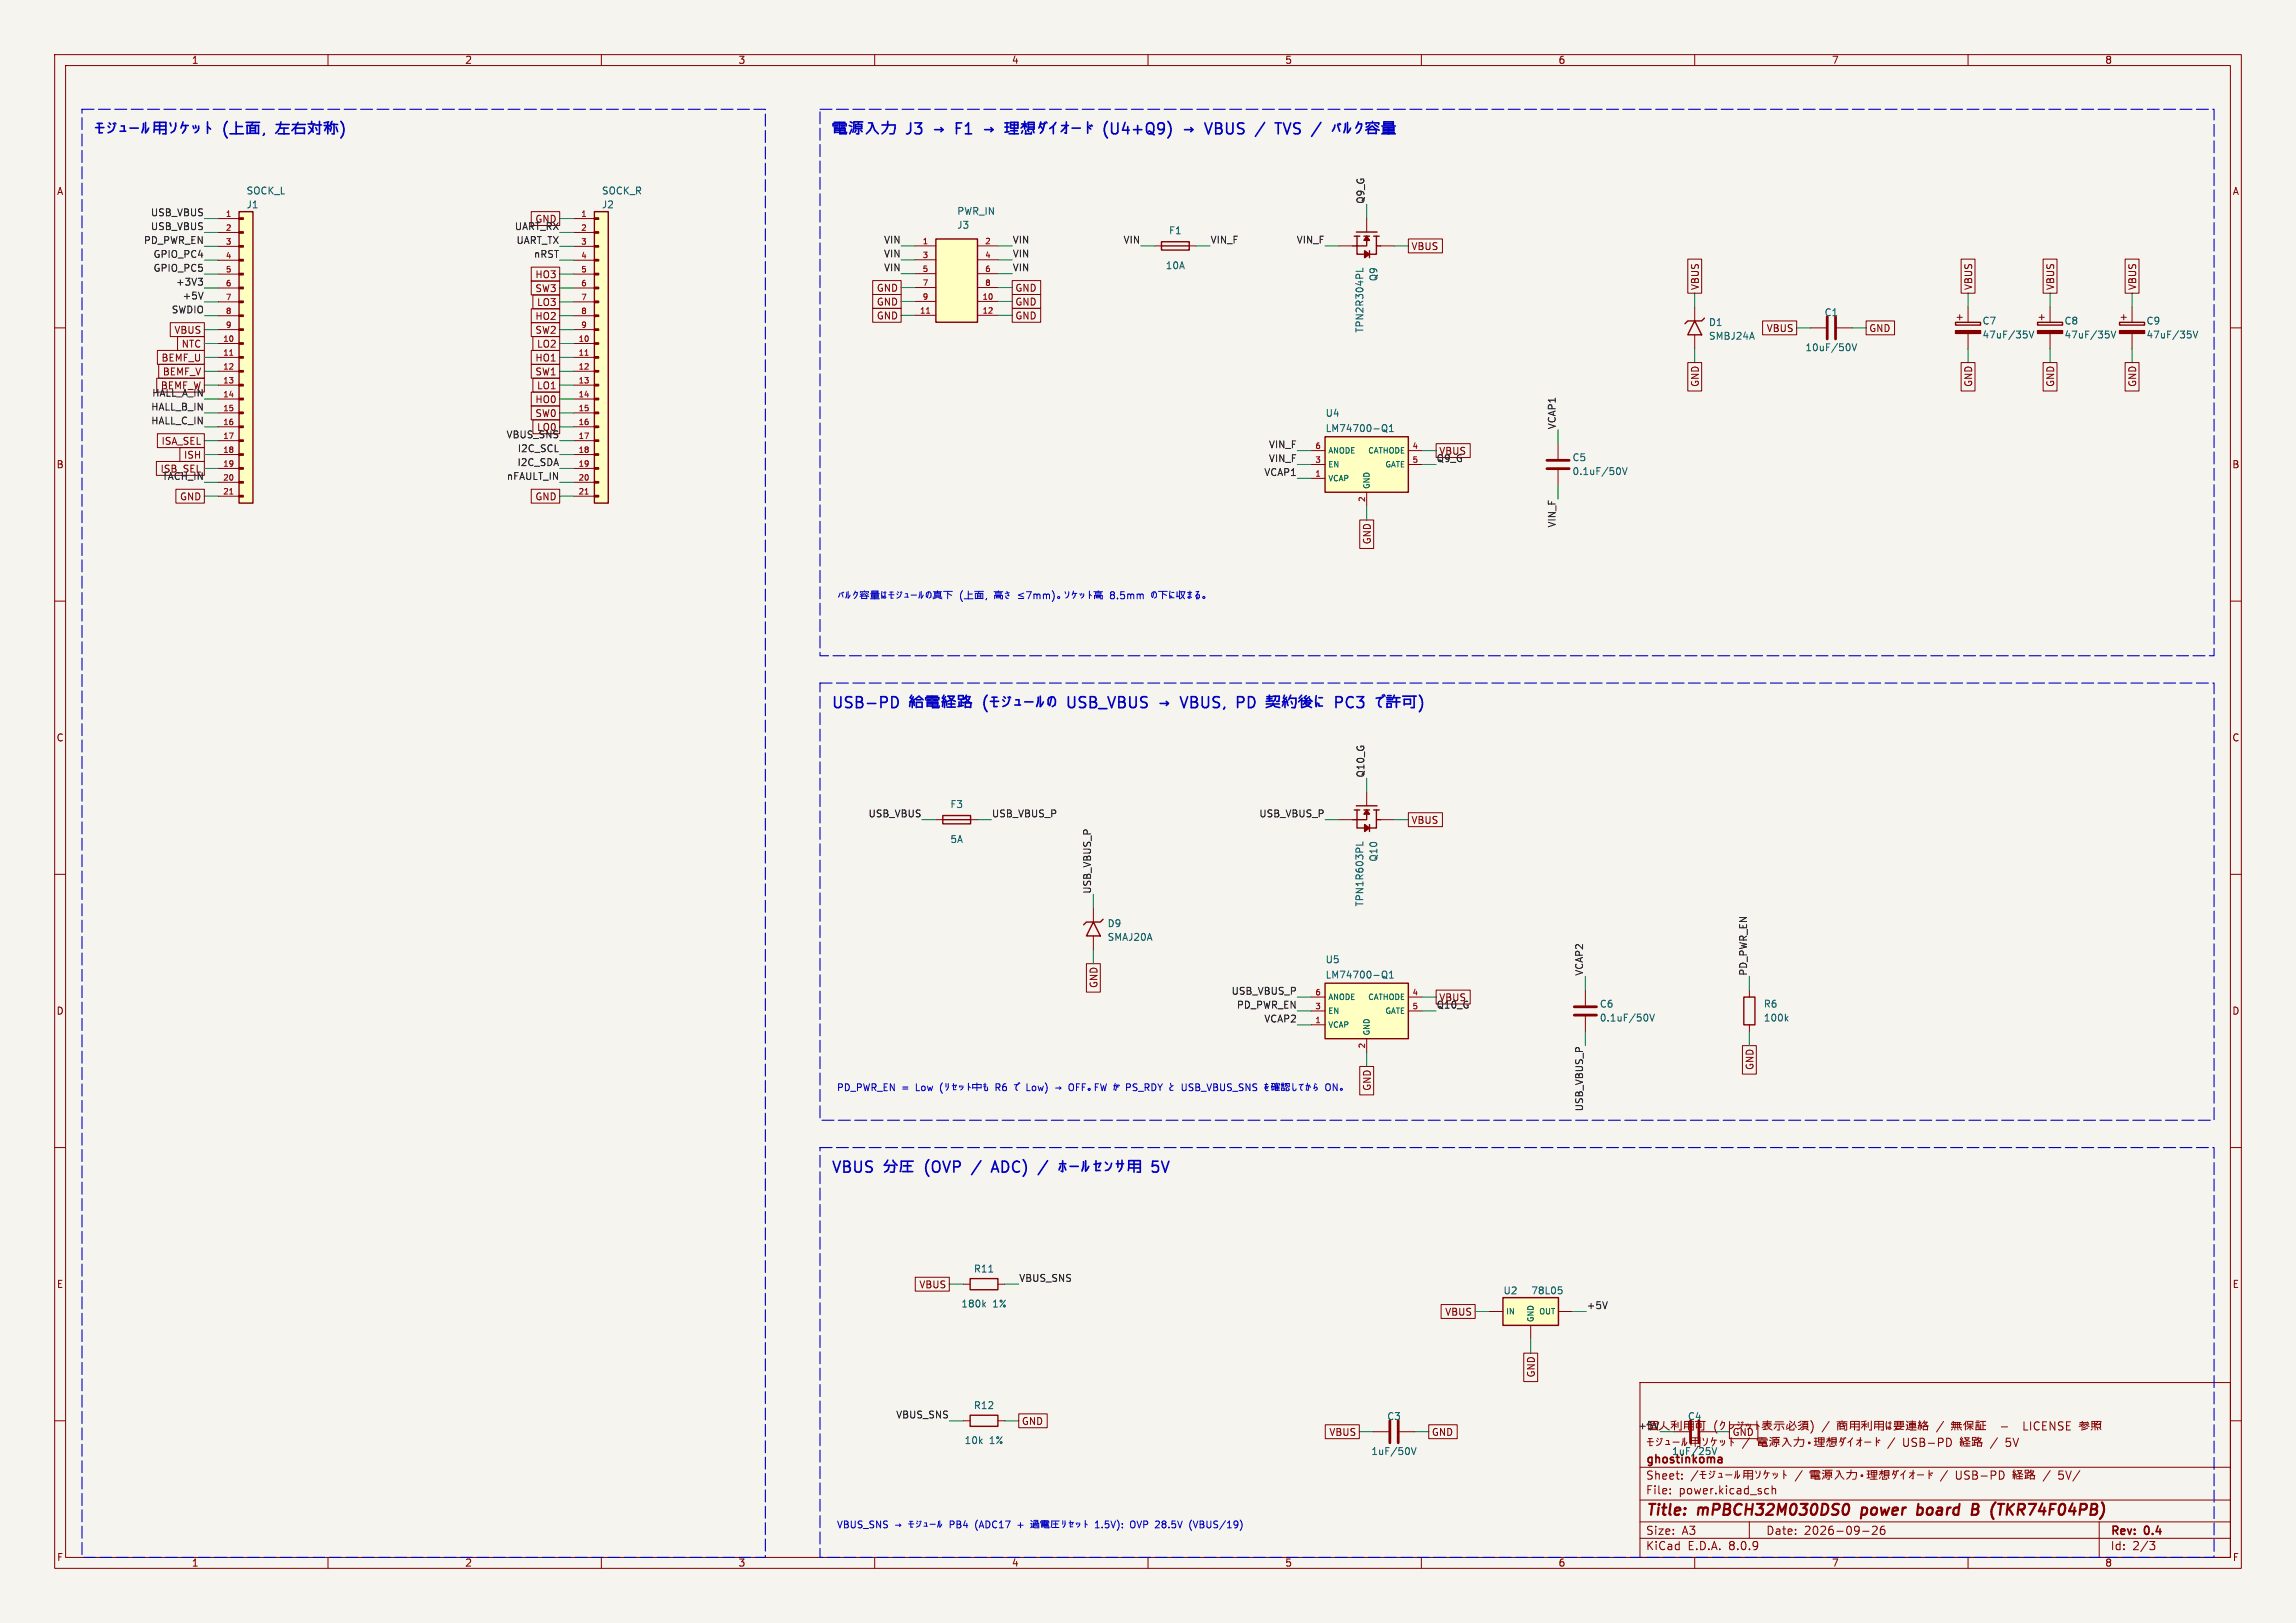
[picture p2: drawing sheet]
<svg xmlns="http://www.w3.org/2000/svg" width="420mm" height="297mm" viewBox="0 0 420 297" stroke-linecap="round" stroke-linejoin="round" font-family="sans-serif">
<defs><g id="words">
<g font-size="2.8" fill="#0000c2">
<text x="152" y="24.7">þÿ–ûn•QeR›</text>
<text x="165.8" y="24.7">J3</text>
<text x="171.3" y="24.7">þÿ!’F1</text>
<text x="204.3" y="24.7">(U4+Q9)</text>
<text x="219.5" y="24.7">þÿ!’VBUS</text>
<text x="233.7" y="24.7">/</text>
<text x="237.9" y="24.7">TVS /</text>
<text x="249.1" y="24.7">þÿ0Ð0ë0¯[¹‘Ï</text>
<text x="152" y="129.8">USB-PD</text>
<text x="196.3" y="129.8">USB_VBUS</text>
<text x="213.5" y="129.8">þÿ!’VBUS,</text>
<text x="228.7" y="129.8">PD</text>
<text x="247.7" y="129.8">PC3</text>
<text x="152" y="214.8">VBUS</text>
<text x="169.7" y="214.8">(OVP</text>
<text x="183" y="214.8">ADC)</text>
<text x="196.1" y="214.8">þÿ0Û0ü0ë0»0ó0µu(</text>
</g>
<g font-size="2.8" fill="#840000">
<text x="301" y="277.9">Title:</text>
<text x="310.6" y="277.9">mPBCH32M030DS0</text>
<text x="341.4" y="277.9">power</text>
<text x="352.3" y="277.9">board</text>
<text x="363.1" y="277.9">B</text>
<text x="367.5" y="277.9">(TKR74F04PB)</text>
</g>
<g font-size="2.1" fill="#840000">
<text x="333.4" y="262">/</text>
<text x="354.6" y="262">/</text>
<text x="371.2" y="262">LICENSE</text>
<text x="381.6" y="262">þÿSÂqg</text>
<text x="301" y="268.2">ghostinkoma</text>
<text x="345.5" y="265">/</text>
<text x="348.4" y="265">USB-PD</text>
<text x="359.1" y="265">þÿ}L•ï/</text>
<text x="367.7" y="265">5V</text>
<text x="301" y="273.7">File:</text>
<text x="301" y="271">Sheet:</text>
<text x="307.1" y="273.7">power.kicad_sch</text>
<text x="328.4" y="271">/</text>
<text x="355.3" y="271">/</text>
<text x="358.2" y="271">USB-PD</text>
<text x="368.9" y="271">þÿ}L•ï/</text>
<text x="377.5" y="271">5V/</text>
<text x="301" y="281.1">Size:</text>
<text x="307.6" y="281.1">A3</text>
<text x="323" y="281.1">Date:</text>
<text x="330" y="281.1">2026-09-26</text>
<text x="386" y="281.3">Rev:</text>
<text x="392.4" y="281.3">0.4</text>
<text x="301" y="283.9">KiCad</text>
<text x="308.7" y="283.9">E.D.A.</text>
<text x="316.3" y="283.9">8.0.9</text>
<text x="386" y="283.9">Id:</text>
<text x="390.1" y="283.9">2/3</text>
</g>
<text font-size="2.1" fill="#006464" x="301" y="265">þÿ0â0¸0å0ü0ëu(0½0±0Ã0È</text>
<g font-size="1.8" fill="#840000">
<text x="35" y="11.9">1</text>
<text x="85" y="11.9">2</text>
<text x="135" y="11.9">3</text>
<text x="185" y="11.9">4</text>
<text x="235" y="11.9">5</text>
<text x="285" y="11.9">6</text>
<text x="335" y="11.9">7</text>
<text x="385" y="11.9">8</text>
<text x="10.3" y="35.9">A</text>
<text x="408.3" y="35.9">A</text>
<text x="258.1" y="46">VBUS</text>
<text x="97.8" y="51.1">HO3</text>
<text x="97.8" y="53.7">SW3</text>
<text x="160.3" y="53.6">GND</text>
<text x="185.6" y="53.6">GND</text>
<text x="311" y="53.2" transform="rotate(-90 311 53.2)">VBUS</text>
<text x="361" y="53.2" transform="rotate(-90 361 53.2)">VBUS</text>
<text x="376" y="53.2" transform="rotate(-90 376 53.2)">VBUS</text>
<text x="391" y="53.2" transform="rotate(-90 391 53.2)">VBUS</text>
<text x="97.8" y="58.7">HO2</text>
<text x="98.1" y="56.2">LO3</text>
<text x="160.3" y="56.1">GND</text>
<text x="160.3" y="58.7">GND</text>
<text x="185.6" y="56.1">GND</text>
<text x="185.6" y="58.7">GND</text>
<text x="357.6" y="58.8">+</text>
<text x="372.6" y="58.8">+</text>
<text x="387.6" y="58.8">+</text>
<text x="31.8" y="61.3">VBUS</text>
<text x="33.1" y="63.8">NTC</text>
<text x="97.8" y="61.3">SW2</text>
<text x="98.1" y="63.8">LO2</text>
<text x="323.1" y="61">VBUS</text>
<text x="341.8" y="61">GND</text>
<text x="29.4" y="66.4">BEMF_U</text>
<text x="29.7" y="68.9">BEMF_V</text>
<text x="97.8" y="66.4">HO1</text>
<text x="97.8" y="68.9">SW1</text>
<text x="98.1" y="71.4">LO1</text>
<text x="311" y="70.9" transform="rotate(-90 311 70.9)">GND</text>
<text x="361" y="70.9" transform="rotate(-90 361 70.9)">GND</text>
<text x="376" y="70.9" transform="rotate(-90 376 70.9)">GND</text>
<text x="391" y="70.9" transform="rotate(-90 391 70.9)">GND</text>
<text x="97.8" y="74">HO0</text>
<text x="97.8" y="76.5">SW0</text>
<text x="29.4" y="81.6">ISA_SEL</text>
<text x="10.3" y="85.9">B</text>
<text x="33.6" y="84.1">ISH</text>
<text x="408.2" y="85.9">B</text>
<text x="32.8" y="91.8">GND</text>
<text x="97.8" y="91.8">GND</text>
<text x="251" y="99.7" transform="rotate(-90 251 99.7)">GND</text>
<text x="10.3" y="135.9">C</text>
<text x="408.2" y="135.9">C</text>
<text x="258.1" y="151">VBUS</text>
<text x="10.3" y="185.9">D</text>
<text x="201" y="180.9" transform="rotate(-90 201 180.9)">GND</text>
<text x="408.2" y="185.9">D</text>
<text x="321" y="195.9" transform="rotate(-90 321 195.9)">GND</text>
<text x="251" y="199.7" transform="rotate(-90 251 199.7)">GND</text>
<text x="10.3" y="235.9">E</text>
<text x="168.1" y="236">VBUS</text>
<text x="408.3" y="235.9">E</text>
<text x="264.3" y="241">VBUS</text>
<text x="281" y="252.2" transform="rotate(-90 281 252.2)">GND</text>
<text x="186.8" y="261">GND</text>
<text x="243.1" y="263">VBUS</text>
<text x="261.8" y="263">GND</text>
<text x="316.8" y="263">GND</text>
<text x="10.3" y="285.9">F</text>
<text x="35" y="286.9">1</text>
<text x="85" y="286.9">2</text>
<text x="135" y="286.9">3</text>
<text x="185" y="286.9">4</text>
<text x="235" y="286.9">5</text>
<text x="285" y="286.9">6</text>
<text x="335" y="286.9">7</text>
<text x="385" y="286.9">8</text>
<text x="408.3" y="285.9">F</text>
</g>
<g font-size="1.8" fill="#006464">
<text x="45" y="35.8">SOCK_L</text>
<text x="110" y="35.8">SOCK_R</text>
<text x="45" y="38.3">J1</text>
<text x="110" y="38.3">J2</text>
<text x="175" y="39.5">PWR_IN</text>
<text x="175" y="42.1">J3</text>
<text x="213.7" y="43.1">F1</text>
<text x="213.1" y="49.5">10A</text>
<text x="252.1" y="51.6" transform="rotate(-90 252.1 51.6)">Q9</text>
<text x="312.5" y="59.9">D1</text>
<text x="333.7" y="58.1">C1</text>
<text x="362.5" y="59.6">C7</text>
<text x="377.5" y="59.6">C8</text>
<text x="392.5" y="59.6">C9</text>
<text x="249.6" y="61" transform="rotate(-90 249.6 61)">TPN2R304PL</text>
<text x="312.5" y="62.4">SMBJ24A</text>
<text x="330.2" y="64.5">10uF/50V</text>
<text x="362.5" y="62.1">47uF/35V</text>
<text x="377.5" y="62.1">47uF/35V</text>
<text x="392.5" y="62.1">47uF/35V</text>
<text x="242.4" y="76.5">U4</text>
<text x="242.4" y="79.3">LM74700-Q1</text>
<text x="287.5" y="84.6">C5</text>
<text x="287.5" y="87.1">0.1uF/50V</text>
<text x="173.7" y="148.1">F3</text>
<text x="173.7" y="154.5">5A</text>
<text x="252.1" y="157.8" transform="rotate(-90 252.1 157.8)">Q10</text>
<text x="249.6" y="166" transform="rotate(-90 249.6 166)">TPN1R603PL</text>
<text x="202.5" y="169.9">D9</text>
<text x="202.5" y="172.4">SMAJ20A</text>
<text x="242.4" y="176.5">U5</text>
<text x="242.4" y="179.3">LM74700-Q1</text>
<text x="292.5" y="184.6">C6</text>
<text x="322.5" y="184.6">R6</text>
<text x="292.5" y="187.1">0.1uF/50V</text>
<text x="322.5" y="187.1">100k</text>
<text x="178.1" y="233.1">R11</text>
<text x="175.8" y="239.5">180k</text>
<text x="181.6" y="239.5">1%</text>
<text x="274.9" y="237.1">U2</text>
<text x="280" y="237.1">78L05</text>
<text x="178.1" y="258.1">R12</text>
<text x="253.7" y="260.1">C3</text>
<text x="308.7" y="260.1">C4</text>
<text x="176.4" y="264.5">10k</text>
<text x="181" y="264.5">1%</text>
<text x="250.8" y="266.5">1uF/50V</text>
<text x="305.8" y="266.5">1uF/25V</text>
</g>
<g font-size="1.8" fill="#0f0f0f">
<text x="27.5" y="39.7">USB_VBUS</text>
<text x="97.8" y="41">GND</text>
<text x="249.7" y="37.4" transform="rotate(-90 249.7 37.4)">Q9_G</text>
<text x="26.2" y="44.7">PD_PWR_EN</text>
<text x="27.5" y="42.2">USB_VBUS</text>
<text x="28" y="47.3">GPIO_PC4</text>
<text x="94.1" y="42.2">UART_RX</text>
<text x="94.4" y="44.7">UART_TX</text>
<text x="97.6" y="47.3">nRST</text>
<text x="161.6" y="47.2">VIN</text>
<text x="161.6" y="44.7">VIN</text>
<text x="185.2" y="44.7">VIN</text>
<text x="185.2" y="47.2">VIN</text>
<text x="205.4" y="44.7">VIN</text>
<text x="221.4" y="44.7">VIN_F</text>
<text x="237.1" y="44.7">VIN_F</text>
<text x="28" y="49.8">GPIO_PC5</text>
<text x="32.1" y="52.4">+3V3</text>
<text x="161.6" y="49.7">VIN</text>
<text x="185.2" y="49.7">VIN</text>
<text x="31.3" y="57.4">SWDIO</text>
<text x="33.3" y="54.9">+5V</text>
<text x="29.3" y="71.4">BEMF_W</text>
<text x="27.6" y="75.2">HALL_B_IN</text>
<text x="27.6" y="77.8">HALL_C_IN</text>
<text x="27.7" y="72.7">HALL_A_IN</text>
<text x="92.6" y="80.3">VBUS_SNS</text>
<text x="94.6" y="82.8">I2C_SCL</text>
<text x="98.1" y="79.1">LO0</text>
<text x="232" y="82.1">VIN_F</text>
<text x="263.2" y="83.4">VBUS</text>
<text x="284.7" y="78.7" transform="rotate(-90 284.7 78.7)">VCAP1</text>
<text x="29.3" y="86.7">ISB_SEL</text>
<text x="29.6" y="87.9">TACH_IN</text>
<text x="92.6" y="87.9">nFAULT_IN</text>
<text x="94.6" y="85.4">I2C_SDA</text>
<text x="231.2" y="87.2">VCAP1</text>
<text x="232" y="84.7">VIN_F</text>
<text x="262.7" y="84.7">Q9_G</text>
<text x="284.7" y="96.6" transform="rotate(-90 284.7 96.6)">VIN_F</text>
<text x="249.7" y="142.4" transform="rotate(-90 249.7 142.4)">Q10_G</text>
<text x="158.8" y="149.7">USB_VBUS</text>
<text x="181.3" y="149.7">USB_VBUS_P</text>
<text x="230.3" y="149.7">USB_VBUS_P</text>
<text x="199.7" y="163.7" transform="rotate(-90 199.7 163.7)">USB_VBUS_P</text>
<text x="289.7" y="178.7" transform="rotate(-90 289.7 178.7)">VCAP2</text>
<text x="319.7" y="178.7" transform="rotate(-90 319.7 178.7)">PD_PWR_EN</text>
<text x="225.2" y="182.1">USB_VBUS_P</text>
<text x="226.2" y="184.7">PD_PWR_EN</text>
<text x="262.7" y="184.7">Q10_G</text>
<text x="263.2" y="183.4">VBUS</text>
<text x="231.2" y="187.2">VCAP2</text>
<text x="289.7" y="203.5" transform="rotate(-90 289.7 203.5)">USB_VBUS_P</text>
<text x="186.3" y="234.7">VBUS_SNS</text>
<text x="290.2" y="239.7">+5V</text>
<text x="163.8" y="259.7">VBUS_SNS</text>
<text x="299.6" y="261.7">+5V</text>
</g>
<g font-size="1.8" fill="#0000c2">
<text x="182" y="109.7">þÿšØ0U</text>
<text x="203.6" y="109.7">8.5mm</text>
</g>
<g font-size="1.7" fill="#0000c2">
<text x="153" y="199.7">PD_PWR_EN =</text>
<text x="167.6" y="199.7">Low</text>
<text x="182.6" y="199.7">R6</text>
<text x="188.7" y="199.7">Low)</text>
<text x="205.3" y="199.7">þÿ0L</text>
<text x="207.8" y="199.7">PS_RDY þÿ0h</text>
<text x="218.3" y="199.7">USB_VBUS_SNS</text>
<text x="233.7" y="199.7">þÿ0’xºŠ•0W0f0K0‰</text>
<text x="153" y="279.7">VBUS_SNS</text>
<text x="163.6" y="279.7">þÿ!’þÿ0â0¸0å0ü0ë</text>
<text x="174" y="279.7">PB4</text>
<text x="178.9" y="279.7">(ADC17</text>
<text x="186.8" y="279.7">+</text>
<text x="189.5" y="279.7">þÿ•N–ûW'0ê0»0Ã0È</text>
<text x="201.5" y="279.7">1.5V):</text>
<text x="208.1" y="279.7">OVP 28.5V</text>
<text x="219.3" y="279.7">(VBUS/19)</text>
</g>
<g font-size="1.4" fill="#a90000">
<text x="41.2" y="39.7">1</text>
<text x="106.2" y="39.7">1</text>
<text x="41.2" y="42.3">2</text>
<text x="41.2" y="44.8">3</text>
<text x="41.2" y="47.4">4</text>
<text x="106.2" y="42.3">2</text>
<text x="106.2" y="44.8">3</text>
<text x="106.2" y="47.4">4</text>
<text x="168.7" y="44.7">1</text>
<text x="168.7" y="47.3">3</text>
<text x="180.1" y="44.7">2</text>
<text x="180.1" y="47.3">4</text>
<text x="41.2" y="49.9">5</text>
<text x="41.2" y="52.4">6</text>
<text x="106.2" y="49.9">5</text>
<text x="106.2" y="52.4">6</text>
<text x="168.7" y="49.8">5</text>
<text x="168.7" y="52.4">7</text>
<text x="180.1" y="49.8">6</text>
<text x="180.1" y="52.4">8</text>
<text x="41.2" y="55">7</text>
<text x="41.2" y="57.5">8</text>
<text x="106.2" y="55">7</text>
<text x="106.2" y="57.5">8</text>
<text x="168.2" y="57.4">11</text>
<text x="168.7" y="54.9">9</text>
<text x="179.6" y="54.9">10</text>
<text x="179.6" y="57.4">12</text>
<text x="40.7" y="62.6">10</text>
<text x="40.7" y="65.1">11</text>
<text x="41.2" y="60.1">9</text>
<text x="105.7" y="62.6">10</text>
<text x="105.7" y="65.1">11</text>
<text x="106.2" y="60.1">9</text>
<text x="40.7" y="67.7">12</text>
<text x="40.7" y="70.2">13</text>
<text x="105.7" y="67.7">12</text>
<text x="105.7" y="70.2">13</text>
<text x="40.7" y="72.8">14</text>
<text x="40.7" y="75.3">15</text>
<text x="40.7" y="77.8">16</text>
<text x="105.7" y="72.8">14</text>
<text x="105.7" y="75.3">15</text>
<text x="105.7" y="77.8">16</text>
<text x="40.7" y="80.4">17</text>
<text x="40.7" y="82.9">18</text>
<text x="105.7" y="80.4">17</text>
<text x="105.7" y="82.9">18</text>
<text x="240.5" y="82.2">6</text>
<text x="258.3" y="82.2">4</text>
<text x="40.7" y="85.5">19</text>
<text x="40.7" y="88">20</text>
<text x="105.7" y="85.5">19</text>
<text x="105.7" y="88">20</text>
<text x="240.5" y="87.3">1</text>
<text x="240.5" y="84.7">3</text>
<text x="258.3" y="84.7">5</text>
<text x="40.7" y="90.5">21</text>
<text x="105.7" y="90.5">21</text>
<text x="249.7" y="92" transform="rotate(-90 249.7 92)">2</text>
<text x="240.5" y="184.7">3</text>
<text x="240.5" y="182.2">6</text>
<text x="258.3" y="182.2">4</text>
<text x="258.3" y="184.7">5</text>
<text x="240.5" y="187.3">1</text>
<text x="249.7" y="192" transform="rotate(-90 249.7 192)">2</text>
</g>
<g font-size="1.4" fill="#006464">
<text x="242.9" y="83.2">ANODE</text>
<text x="250.1" y="83.2">CATHODE</text>
<text x="242.9" y="88.3">VCAP</text>
<text x="242.9" y="85.7">EN</text>
<text x="250.7" y="89.6" transform="rotate(-90 250.7 89.6)">GND</text>
<text x="253.3" y="85.7">GATE</text>
<text x="242.9" y="185.7">EN</text>
<text x="242.9" y="183.2">ANODE</text>
<text x="250.1" y="183.2">CATHODE</text>
<text x="253.3" y="185.7">GATE</text>
<text x="242.9" y="188.3">VCAP</text>
<text x="250.7" y="189.6" transform="rotate(-90 250.7 189.6)">GND</text>
<text x="275.4" y="240.7">IN</text>
<text x="280.7" y="242" transform="rotate(-90 280.7 242)">GND</text>
<text x="281.4" y="240.7">OUT</text>
</g>
</g></defs>
<path d="M0 0h420v297h-420z" fill="#f5f4ef" stroke="#f5f4ef" stroke-width=".18"/>
<g fill="none" stroke="#840000" stroke-width=".18">
<path d="M10 10h400v277h-400zM12 12h396v273h-396zM60 10v2M110 10v2M160 10v2M210 10v2M260 10v2M310 10v2M360 10v2M250 39.9v2.6M244.9 45h2.6M252.5 45h2.6"/>
<path d="M310 56.2v2.5M390 56.2v2.8M10 60h2M310 61.3v2.5M331.2 60h3M335.8 60h3M390 61v2.8M408 60h2M285 81.2v3M285 85.8v3M10 110h2M408 110h2"/>
<path d="M10 160h2M408 160h2M10 210h2M408 210h2M300 253h108v32h-108zM314.1 260a1.72 1.72 0 0 0 0 2.3M323.3 260l-.1 .8-.9 .5M331.2 260a1.72 1.72 0 0 1 0 2.3M336.9 260v.3M349.8 260v1.5M351.2 260l-.2 .4M352 260l-.1 .3-.3 .2"/>
<path d="M10 260h2M251.2 262h3M255.8 262h3M300 278.5h108M300 274.5h108M300 268.5h108M304.3 260.9l-.3 .4-.6 .4M304.3 260.9l1.1 .8M304.4 260.1l-.1 .8M305.5 273.2v.2M305.5 272.5v.1M305.7 260.6h1"/>
<path d="M306.2 260.6l-.5 .7M306.3 260.1v1.6M306.3 260.8l.4 .3M306.6 260l-.9 .2M306.9 260.3v.9M307.5 260v1.7h-.3M307.7 270.5v.2M307.7 269.8v.1M308.2 261.1h1.5M308.2 260.1l-.1 1.4M308.9 260.1v1.6M309.7 260.1v1.6h-.4"/>
<path d="M310.1 260.1h1.8M310.3 260.5v.8M310.6 269.1l-1.3 1.9M310.9 269.8h1.2M311.2 260.5v.7h-.9M311.4 269.3v1.2h.5M311.7 260.1v1.6h-.5M312.7 269.6l.2 .2M312.8 269.2l.2 .2M313.4 269.3l.1 .1M313.6 269.5a1.14 1.14 0 0 1-.9 1M314.3 270.3h.8"/>
<path d="M314.4 269.6h.5v.7M315 260l-.3 .9M315 260.3h.4v.3l-.2 .6-.4 .4M315.7 269.9h1.1M316.4 260.1v1.4M317.2 260.8l-.2 .3M317.5 269.3v.5l-.2 .7M317.8 269.1v1.4l.4-.6M317.8 260.6l.2 .2M317.9 260.2l.3 .2M318.5 260.3l.2 .1M318.7 260.5l-.2 .6"/>
<path d="M318.7 260.2l.2 .1M318.9 270.5l.1-1.4h1.6v1.6h-.4M319 269.6h1.6M319 270.1h1.6M319.4 260.6l.1 .4M319.7 269.1v1.6M319.7 260.5l.1 .4M320 278.5v3M320.2 260.6l-.1 .6M321.2 269.2l.1 .4M321.4 260v1.6M321.4 260.7l.4 .3"/>
<path d="M321.9 269.2v.4a1.02 1.02 0 0 1-.6 .9M322.4 260.8h1.7M322.4 260.2h1.6M322.5 260.5h1.4M322.9 269.5h.8M322.9 261v.6M322.9 269l-.2 .9M323.1 272.4l.4 .1M323.2 260.7l.2 .5 .8 .5M323.3 269.5a1.21 1.21 0 0 1-.4 1.1M323.4 261.5l-.9 .1M323.5 273.3l-.4 .1"/>
<path d="M323.9 261l-.4 .2M324.2 272.5l.2-.1 .3 .1 .1 .9M324.2 271.9v1.5M324.3 269.6l.1 .4M324.5 260.6h1.9M324.7 269.5v.4M324.7 260.2h1.5M324.9 260.9l-.4 .6M325.1 269.6a.77 .77 0 0 1-.5 .9M325.4 260.6v1.1h-.3M325.9 261l.4 .5M326.3 269v1.6"/>
<path d="M326.3 269.7l.4 .3M326.9 260.7l-.1 .6M327.2 264.2l.5 .5M327.4 260.5v1.2h.7M327.4 260l.4 .4M328.2 263.5h1.7l-.1 1.1M328.2 261.3v.4M328.3 260.7l.3 .6M328.3 260.1l-.1 .4-.8 .8-.7 .2M328.9 263a1.69 1.69 0 0 1-.7 1.7M329.2 264.7h.5M329.4 260l-.5 .3"/>
<path d="M329.5 260.5l-.2 .3-.4 .1M329.6 261.1l-.4 .4-.3 .1M329.7 260.1h1M329.8 260.7h.9M329.8 261h.9M329.8 260.4h.9v.9h-.9zM330 261.5l-.5 .2M330.2 260.1l-.1 .3M330.4 261.5l.4 .2M330.9 263.9l.2 .1-.1 .2-.2-.1zM331.1 269.6v-.3h1.8v.3M331.2 269.1h1.5"/>
<path d="M331.2 269.8h.5M331.3 269.5h.4M331.3 270.2h1.4M331.3 270.5h1.4v-.5h-1.4v.5M331.9 263.2h.5M331.9 263.8h.5M331.9 269.1v.7M332 270v.7h.9v-.2M332.2 269.5h.5M332.2 269.8h.5M332.2 263.2v1.2M332.4 264.7h1.3"/>
<path d="M332.4 264.4l-.5 .1M332.7 263.5h1M332.7 263.1h1v.8h-1zM332.7 264.3h.9M333.2 263.1v1.6M333.3 269.5l.4 .2M333.4 269l.3 .2M333.7 270l-.3 .7M334.2 269.4h.8v.6h-.8zM334.2 269.7h.8M334.2 263.3h.7M334.2 270.2l-.1 .3"/>
<path d="M334.3 264.3l-.1 .3M334.4 263.5l-.3 .4M334.6 270v.7h-.3M334.6 269.1l-.1 .3M334.6 263v1M334.6 263.5l.2 .1M334.6 263.3l-.2 .4M334.7 264.7h.8M334.7 264.3v.4M334.7 263.6l.2 .2M334.9 270.2l.2 .2M334.9 264.1l.3 .3"/>
<path d="M335.1 263.8h.8M335.1 263.1h.8v.9h-.8zM335.1 263.4h.8M335.2 269h-1.3l-.1 1.5M335.5 264.5l-.1 .2M335.7 264.2l.2 .3M335.9 269.2h.5l.4 1 .5 .5M336 260.2h1.9M336.2 261.7v-1.2h1.6v1.2M336.4 269.3l-.2 .9-.5 .5M336.4 260.2l.3 .3-.1 .3-.3 .2M336.6 261.5h.7"/>
<path d="M336.7 263.6l.4 .4M336.8 263.3h.5l-.2 .9-.4 .4M336.8 263l-.3 .9M337.1 260.5l.1 .4h.4M337.3 263.1l.1 .2M337.4 261.7h.3M337.4 261.5v-.5h-.8v.6M337.4 260.2l-.2 .3M337.5 263l.2 .2M337.8 269.5h1.8l-.2 1.1M338.4 261.5l.1-1.4h1.6v1.6h-.4M338.5 263.6v1.1"/>
<path d="M338.5 263.6l-.5 .4M338.5 260.6h1.6M338.5 261.1h1.6M338.6 269a1.69 1.69 0 0 1-.8 1.7M338.9 270.7h.5M338.9 263.1l-.4 .5M339.2 260.1v1.6M339.7 263.5h.9M340.2 263.5l-.1 .4-.5 .5M340.3 263v1.6l-.2-.1M340.4 270l.3-.1v.2l-.2 .1zM340.5 260.6h1"/>
<path d="M341 260.6l-.6 .7M341.1 263.9h1.1M341.1 260.1v1.6M341.1 260.8l.3 .3M341.4 260l-1 .2M341.5 269.8h.6M341.5 269.2h.6M341.7 260.3v.9M341.8 269.2v1.2M342.1 270.7h1.3M342.1 270.4l-.6 .1M342.3 269.1h1v.8h-1z"/>
<path d="M342.3 269.5h1M342.3 270.3h.9M342.3 260v1.7h-.4M342.8 269.1v1.6M342.9 261.5v-1.4h1.6v1.6h-.4M342.9 260.6h1.6M342.9 261.1h1.6M343.2 263v1.6M343.2 263.7l.5 .3M343.3 279.4v.5l-.9 .9h1M343.5 263.5l.2 .2M343.7 260.1v1.6"/>
<path d="M343.7 263.5l.2 .1M343.8 269.3h.8M343.9 270.3l-.1 .3M344.1 269.5l-.4 .4M344.2 279.4a1.17 1.17 0 0 0-.1 1.3h.6l.1-.6-.3-.2h-.4l-.2 .2M344.2 269v1M344.2 269.5l.2 .1M344.2 269.3l-.2 .4M344.3 270.7h.9M344.4 270.3v.4M344.4 269.6l.1 .2M344.6 270.1l.2 .3"/>
<path d="M344.7 269.1h.8v.9h-.8zM344.7 269.8h.8M344.7 269.4h.8M345.1 260.1v1.4l.1-.5M345.2 270.5l-.1 .2M345.4 270.2l.1 .3M345.4 260.4h.5M345.7 260.1v1.4h-.3v-.3l.2-.1 .3 .3M346.4 269.6l.3 .4M346.4 269.3h.5l-.2 .9-.3 .4M346.4 269l-.2 .9M346.4 261h1.9"/>
<path d="M346.5 260.1h1.7M346.6 260.4h1.6v.4h-1.6zM346.9 269.1l.2 .2M347.1 260.1v.7M347.2 269l.1 .2M347.2 260.9l-.5 .5 1.5 .2M347.7 260.1v.7M347.9 261l-.6 .5-.9 .2M348.2 269.6v1.1M348.2 269.6l-.5 .4M348.5 269.1l-.3 .5M348.7 260.8h.2v.6l-.2 .3"/>
<path d="M348.7 260l.3 .3M348.9 261.5l.7 .2h.9M349.2 260.2h1.2M349.2 261.3h1.3M349.3 269.5h.9M349.3 260.5h1.1v.5h-1.1zM349.3 260.7h1.1M349.9 269.5l-.2 .4-.5 .5M349.9 269v1.6l-.2-.1M350.7 269.9h1.2M350.9 260.9h.6M350.9 260.3l.3 .2"/>
<path d="M350.9 261v.5M351.2 260.8v.9M351.4 260.2l-.5 .7M351.4 260.6l.1 .4M351.4 261l.1 .4M351.8 261.7v-.7h.8v.7M351.8 261.6h.8M351.9 260.3l.5 .5 .3 .2M351.9 260.3h.7M352.4 260.3l-.2 .4-.5 .3M352.9 269v1.6M352.9 269.7l.4 .3"/>
<path d="M353.2 269.5l.1 .2M353.4 269.5l.1 .1M356.9 263.5v.8M356.9 261.2h1.9M356.9 260.7h1.9M357.2 261.5l-.3 .2M357.3 260.3h1.4M357.3 260.2v1M357.4 260.1l-.5 .4M357.6 261.4v.3M357.7 260.3v.9M358.1 260.3v.9"/>
<path d="M358.1 261.4l.1 .3M358.4 260.3v.9M358.5 261.4l.3 .3M359.5 260.3v1.4M359.7 260l-.5 .8M359.7 261h1.2M359.9 260.1h1v.5h-1zM360.4 260.6v1.1M360.4 261l-.6 .5M360.4 261.1l.5 .4M361.4 260.3h.7M361.4 260.6h.6"/>
<path d="M361.4 261.6h.6v-.5h-.6v.6M361.4 260.8h.6M361.5 260h.5M362.1 261.6h1.1M362.2 260.1h1M362.3 260.6v1M362.7 260.8h.5M362.7 260.1v1.5M366.1 261.1h1.1M366.9 264.5l.1 .1M367 263.2l-.1 .7 .1-.1M368.2 269.9h.6"/>
<path d="M368.2 269.3l.2 .2-.2 .4M368.3 270l-.1 .5M368.4 269l-.2 .4M370.2 260.2v1.5h.7M376.6 270.5l.2 .2M377.4 269.2h-.7l-.1 .7 .2-.1M380.4 260.6h1.7M380.4 260.3h1.5M380.9 260.1l-.2 .2M381.1 260.5l-.4 .4-.4 .1M381.2 261.3h-.4M381.3 260.8l-.5 .2"/>
<path d="M381.4 261.5l-.7 .2M384 278.5v6.5M408 260h2M60 285v2M110 285v2M160 285v2M210 285v2M260 285v2M300 281.5h108M310 285v2M340.7 280.2h1.2M360 285v2"/>
<path d="M393.2 282.1h1l-.5 .6 .4 .1 .1 .5-.3 .3h-.5"/>
</g>
<path d="M337.5 275.3a.44 .44 0 0 1 .7 .3 1.31 1.31 0 0 1-.6 1.6M340.6 275.9l-.2 2M350.8 276l.2-.1 .6 .1M350.9 275.2l-.2 2M351.5 277a.66 .66 0 0 1-.8 .1M360.8 276.2h.7M360.9 275.2h.7a.49 .49 0 0 1 .3 .5 .49 .49 0 0 1-.4 .5M361.5 276.2l.2 .1a.58 .58 0 0 1-.3 .9h-.7M365 274.9l-.1 .1M365.5 275.2h1.1" fill="none" stroke="#840000" stroke-width=".4"/>
<path d="M314.5 266.7h.3l.2 .2v.8M315 267.6l-.5 .1M315 267l-.5 .1" fill="none" stroke="#840000" stroke-width=".3"/>
<path d="M334.2 58v4M335.8 58v4M283 85.8h4M283 84.2h4M254.2 260v4M255.8 260v4" fill="none" stroke="#840000" stroke-width=".51"/>
<path d="M249.3 49v.6M338.4 63.2v.7M338.8 62.9l.4 1.3 .4-1.3M400.8 61.2v.5M401.2 60.6l.4 1.2 .4-1.2M296.2 85.6l.2 .5-.2 .7M296.8 85.6l.4 1.2 .4-1.2M258.2 264.9l.4 1.3 .4-1.3" fill="none" stroke="#006464" stroke-width=".18"/>
<g fill="#840000" stroke="#840000" stroke-width=".25">
<path d="M387.7 60.5h4.6v.5h-4.6z"/>
<path d="M250 43.2l.5 .8h-1z"/>
<path d="M249.6 45.9l.9 .6-.9 .7z"/>
</g>
<path d="M247.7 43.2h1M248.1 42.5h3.8M248.2 43.2v1.8h-.7M249.5 43.2h1M250 43.2v1.8h-1.8v1.5h3.6v-1.5M250.5 45.9v1.3M251.3 43.2h1M251.8 43.2v1.8h.7M310 58.7l1.3 2.6h-2.6zM311.8 58.2l-.5 .5h-2.6l-.5 .5M387.7 59h4.6v.5h-4.6z" fill="none" stroke="#840000" stroke-width=".25"/>
<path d="M242.4 79.9h15.2v10.2h-15.2z" fill="#ffffc2"/>
<path d="M212.5 45h5M212.5 44.2h5v1.6h-5zM242.4 79.9h15.2v10.2h-15.2zM200 168.7l1.3 2.6h-2.6zM201.8 168.2l-.5 .5h-2.6l-.5 .5M319 182.5h2v5h-2z" fill="none" stroke="#840000" stroke-width=".25"/>
<path d="M211.2 45h1.3M217.5 45h1.3M239.8 87.5h2.6M239.8 85h2.6M239.8 82.5h2.6M250 90.1v2.5M257.6 85h2.6M257.6 82.5h2.6M200 166.2v2.5M200 171.3v2.5M320 181.2v1.3M320 187.5v1.3" fill="none" stroke="#840000" stroke-width=".18"/>
<path d="M252.9 77.9l.2-.2a.43 .43 0 0 1 .6 .4v.5a.43 .43 0 0 1-.3 .4 .43 .43 0 0 1-.5-.2M253.1 78.7l.6 .4M254.2 79h.7M254.2 78.1l.3-.4v1.3M326.7 186.4l.4 .4M327.1 186l-.5 .5" fill="none" stroke="#006464" stroke-width=".18"/>
<path d="M242.4 179.9h15.2v10.2h-15.2z" fill="#ffffc2"/>
<path d="M247.7 148.2h1M248.1 147.5h3.8M248.2 148.2v1.8h-.7M249.5 148.2h1M250 148.2v1.8h-1.8v1.5h3.6v-1.5M250.5 150.9v1.3M251.3 148.2h1M251.8 148.2v1.8h.7M242.4 179.9h15.2v10.2h-15.2z" fill="none" stroke="#840000" stroke-width=".25"/>
<path d="M244.9 150h2.6M250 144.9v2.6M252.5 150h2.6M239.8 187.5h2.6M239.8 185h2.6M239.8 182.5h2.6M250 190.1v2.5M257.6 185h2.6M257.6 182.5h2.6" fill="none" stroke="#840000" stroke-width=".18"/>
<path d="M249.3 154v.6M252.9 177.9l.2-.2a.43 .43 0 0 1 .6 .4v.5a.43 .43 0 0 1-.3 .4 .43 .43 0 0 1-.5-.2M253.1 178.7l.6 .4M254.2 179h.7M254.2 178.1l.3-.4v1.3" fill="none" stroke="#006464" stroke-width=".18"/>
<g fill="#840000" stroke="#840000" stroke-width=".25">
<path d="M250 148.2l.5 .8h-1z"/>
<path d="M249.6 150.9l.9 .6-.9 .7z"/>
</g>
<path d="M171.2 43.7h7.6v15.3h-7.6z" fill="#ffffc2"/>
<path d="M171.2 43.7h7.6v15.3h-7.6zM357.7 59h4.6v.5h-4.6zM372.7 59h4.6v.5h-4.6zM177.5 234h5v2h-5zM177.5 259h5v2h-5z" fill="none" stroke="#840000" stroke-width=".25"/>
<g fill="none" stroke="#840000" stroke-width=".18">
<path d="M167.4 45h3.8M167.4 55.2h3.8M167.4 57.7h3.8M167.4 47.5h3.8M167.4 50.1h3.8M167.4 52.6h3.8M178.8 45h3.8M178.8 55.2h3.8M178.8 57.7h3.8M178.8 47.5h3.8M178.8 50.1h3.8M178.8 52.6h3.8"/>
<path d="M360 56.2v2.8M375 56.2v2.8M360 61v2.8M375 61v2.8M290 181.2v3M290 185.8v3M176.2 235h1.3M182.5 235h1.3M176.2 260h1.3M182.5 260h1.3M306.2 262h3M310.8 262h3"/>
</g>
<path d="M169.5 57.3h.6" fill="none" stroke="#a90000" stroke-width=".18"/>
<path d="M288 185.8h4M288 184.2h4M309.2 260v4M310.8 260v4" fill="none" stroke="#840000" stroke-width=".51"/>
<g fill="#840000" stroke="#840000" stroke-width=".25">
<path d="M372.7 60.5h4.6v.5h-4.6z"/>
<path d="M357.7 60.5h4.6v.5h-4.6z"/>
</g>
<path d="M370.8 61.2v.5M371.2 60.6l.4 1.2 .4-1.2M385.8 61.2v.5M386.2 60.6l.4 1.2 .4-1.2M301.2 185.6l.2 .5-.2 .7M301.8 185.6l.4 1.2 .4-1.2M179.9 238.7l.4 .5M180.3 238.3l-.5 .5M180.9 232.8h.7" fill="none" stroke="#006464" stroke-width=".18"/>
<path d="M43.7 38.7h2.6v53.4h-2.6z" fill="#ffffc2"/>
<g fill="none" stroke="#840000" stroke-width=".25">
<path d="M43.7 39.9h.8v.2h-.8zM43.7 38.7h2.6v53.4h-2.6zM43.7 57.7h.8v.2h-.8zM43.7 55.1h.8v.3h-.8zM43.7 52.6h.8v.2h-.8zM43.7 50h.8v.3h-.8zM43.7 47.5h.8v.2h-.8zM43.7 45h.8v.2h-.8zM43.7 42.4h.8v.3h-.8zM43.7 78h.8v.2h-.8zM43.7 75.4h.8v.3h-.8zM43.7 72.9h.8v.2h-.8z"/>
<path d="M43.7 70.4h.8v.2h-.8zM43.7 67.8h.8v.3h-.8zM43.7 65.3h.8v.2h-.8zM43.7 62.7h.8v.3h-.8zM43.7 60.2h.8v.2h-.8zM43.7 90.7h.8v.2h-.8zM43.7 88.1h.8v.3h-.8zM43.7 85.6h.8v.2h-.8zM43.7 83.1h.8v.2h-.8zM43.7 80.5h.8v.3h-.8z"/>
</g>
<g fill="none" stroke="#840000" stroke-width=".18">
<path d="M39.9 40h3.8M39.9 42.5h3.8M39.9 45.1h3.8M39.9 47.6h3.8M39.9 50.2h3.8M39.9 52.7h3.8M39.9 55.2h3.8M39.9 57.8h3.8M39.9 62.9h3.8M39.9 65.4h3.8M39.9 67.9h3.8M39.9 70.5h3.8"/>
<path d="M39.9 73h3.8M39.9 75.6h3.8M39.9 78.1h3.8M39.9 60.3h3.8M39.9 80.6h3.8M39.9 83.2h3.8M39.9 85.7h3.8M39.9 88.3h3.8M39.9 90.8h3.8"/>
</g>
<path d="M42 65h.6M42 90.4h.6" fill="none" stroke="#a90000" stroke-width=".18"/>
<path d="M274.9 237.5h10.2v5h-10.2z" fill="#ffffc2"/>
<path d="M274.9 237.5h10.2v5h-10.2z" fill="none" stroke="#840000" stroke-width=".25"/>
<path d="M272.4 240h2.5M280 242.5v2.6M285.1 240h2.5" fill="none" stroke="#840000" stroke-width=".18"/>
<path d="M285.1 235.5h.6M285.2 236h.3l.2 .2-.1 .5-.4 .1" fill="none" stroke="#006464" stroke-width=".18"/>
<path d="M108.7 38.7h2.6v53.4h-2.6z" fill="#ffffc2"/>
<g fill="none" stroke="#840000" stroke-width=".25">
<path d="M108.7 39.9h.8v.2h-.8zM108.7 38.7h2.6v53.4h-2.6zM108.7 57.7h.8v.2h-.8zM108.7 55.1h.8v.3h-.8zM108.7 52.6h.8v.2h-.8zM108.7 50h.8v.3h-.8zM108.7 47.5h.8v.2h-.8zM108.7 45h.8v.2h-.8zM108.7 42.4h.8v.3h-.8zM108.7 78h.8v.2h-.8zM108.7 75.4h.8v.3h-.8zM108.7 72.9h.8v.2h-.8z"/>
<path d="M108.7 70.4h.8v.2h-.8zM108.7 67.8h.8v.3h-.8zM108.7 65.3h.8v.2h-.8zM108.7 62.7h.8v.3h-.8zM108.7 60.2h.8v.2h-.8zM108.7 90.7h.8v.2h-.8zM108.7 88.1h.8v.3h-.8zM108.7 85.6h.8v.2h-.8zM108.7 83.1h.8v.2h-.8zM108.7 80.5h.8v.3h-.8zM172.5 149.2h5v1.6h-5zM172.5 150h5"/>
</g>
<g fill="none" stroke="#840000" stroke-width=".18">
<path d="M97.2 38.7h5.2v2.6h-5.2zM31.1 59h6.3v2.6h-6.3zM97.2 48.9h5.2v2.5h-5.2zM97.2 56.5h5.2v2.6h-5.2zM97.2 59h5.2v2.6h-5.2zM97.2 51.4h5.2v2.6h-5.2zM97.5 54h4.9v2.5h-4.9zM104.9 40h3.8M104.9 42.5h3.8M104.9 45.1h3.8M104.9 47.6h3.8M104.9 50.2h3.8"/>
<path d="M104.9 52.7h3.8M104.9 55.2h3.8M104.9 57.8h3.8M159.6 53.9h5.2v2.5h-5.2zM159.6 56.4h5.2v2.6h-5.2zM159.6 51.3h5.2v2.6h-5.2zM185.2 51.3h5.2v2.6h-5.2zM185.2 53.9h5.2v2.5h-5.2zM185.2 56.4h5.2v2.6h-5.2zM257.6 43.7h6.3v2.6h-6.3zM308.7 47.4h2.6v6.3h-2.6zM322.4 58.7h6.2v2.6h-6.2z"/>
<path d="M341.3 58.7h5.3v2.6h-5.3zM358.7 47.4h2.6v6.3h-2.6zM373.7 47.4h2.6v6.3h-2.6zM388.7 47.4h2.6v6.3h-2.6zM28.7 69.2h8.7v2.6h-8.7zM28.8 79.4h8.6v2.5h-8.6zM28.8 64.1h8.6v2.6h-8.6zM29 66.7h8.4v2.5h-8.4zM32.5 61.6h4.9v2.5h-4.9zM97.2 71.7h5.2v2.6h-5.2zM97.2 64.1h5.2v2.6h-5.2zM97.2 74.3h5.2v2.5h-5.2z"/>
<path d="M97.2 66.7h5.2v2.5h-5.2zM97.5 76.8h4.9v2.6h-4.9zM97.5 61.6h4.9v2.5h-4.9zM97.5 69.2h4.9v2.6h-4.9zM104.9 62.9h3.8M104.9 65.4h3.8M104.9 67.9h3.8M104.9 70.5h3.8M104.9 73h3.8M104.9 75.6h3.8M104.9 78.1h3.8M104.9 60.3h3.8"/>
<path d="M308.7 66.4h2.6v5.2h-2.6zM358.7 66.4h2.6v5.2h-2.6zM373.7 66.4h2.6v5.2h-2.6zM388.7 66.4h2.6v5.2h-2.6zM28.6 84.4h8.8v2.6h-8.8zM32.2 89.5h5.2v2.6h-5.2zM32.9 81.9h4.5v2.6h-4.5zM97.2 89.5h5.2v2.6h-5.2zM104.9 80.6h3.8M104.9 83.2h3.8M104.9 85.7h3.8M104.9 88.3h3.8"/>
<path d="M104.9 90.8h3.8M248.7 95.2h2.6v5.2h-2.6zM262.7 81.2h6.2v2.5h-6.2zM171.2 150h1.3M177.5 150h1.3M257.6 148.7h6.3v2.6h-6.3zM198.7 176.3h2.6v5.3h-2.6zM248.7 195.2h2.6v5.2h-2.6zM262.7 181.2h6.2v2.5h-6.2zM318.7 191.3h2.6v5.3h-2.6zM167.4 233.7h6.2v2.6h-6.2zM263.6 238.7h6.2v2.6h-6.2z"/>
<path d="M186.3 258.7h5.3v2.6h-5.3zM278.7 247.6h2.6v5.2h-2.6zM242.4 260.7h6.3v2.6h-6.3zM261.4 260.7h5.2v2.6h-5.2zM316.3 260.7h5.3v2.6h-5.3z"/>
</g>
<path d="M107 65h.6M107 90.4h.6" fill="none" stroke="#a90000" stroke-width=".18"/>
<path d="M36.3 50.9h.7l-.4 .5M36.8 51.4l.2 .2v.3l-.2 .3M37.2 53.5l-.5 1.2M294 238.2l-.4 1.3M303.4 260.2l-.4 1.3" fill="none" stroke="#0f0f0f" stroke-width=".18"/>
<g fill="none" stroke="#0000c2" stroke-width=".3">
<path d="M17.5 23.3h1.5M17.8 22.6h.9M18.1 22.6v1.7h.6M19.8 23.1l.3 .2M20 22.5l.2 .3M20.7 22.6l.2 .2M21 23a1.52 1.52 0 0 1-1.2 1.3M21 22.5l.2 .2M22 24h1M22.1 23.1h.6v.9M23.8 23.4h1.5M26.2 22.6v.7l-.2 1"/>
<path d="M26.6 22.4v1.9l.6-.9M28.1 24.2l.1-1.8h2.1v2.1h-.5M28.2 23.1h2.1M28.2 23.7h2.1M29.2 22.4v2.1M31.1 22.5l.2 .6M32.1 22.5a1.71 1.71 0 0 1-.8 1.8M33.4 23h1M33.5 22.3l-.4 1.1M34 23a1.62 1.62 0 0 1-.6 1.4M35.3 23.1l.2 .4M35.8 23l.1 .4"/>
<path d="M36.3 23.1a1.03 1.03 0 0 1-.6 1.2M38 22.3v2.1M38 23.2l.5 .4M41.6 22.2a2.29 2.29 0 0 0 0 3.1M42.1 24.5h2.4M43.2 23.2h1.1M43.2 22.3v2.2M45 22.4h2.5M45.2 24.5v-1.5h2.1v1.5M45.2 24.4h2.1M45.8 23.4h.9M45.8 23.9h.9"/>
<path d="M45.8 23v1.4M46.2 22.4l-.1 .5M46.7 23v1.4M48.3 24.4l-.2 .4M50.5 22.8h2.4M50.9 24.5h2M51.2 23.4h1.5M51.4 22.3l-.2 1-.8 1.1M52 23.4v1.1M53.5 22.8h2.4M54.1 24.4h1.6M54.1 23.3v1.2"/>
<path d="M54.1 23.3l-.7 .6M54.5 22.4l-.5 1h1.7v1.1M56.3 22.7h1.3M56.5 23.2l.7 .6 .1 .4M57 22.2v.5M57.3 22.9l-.1 .6-.8 1M57.6 22.9h1.2M57.8 23.3l.2 .5M58.4 22.2v2.3h-.4M59.3 23h.9M59.9 23.3l.3 .3M59.9 23l-.5 .9"/>
<path d="M60 22.4v2.1M60.1 22.3l-.8 .2M60.5 22.8h1.3M60.6 22.4l-.3 .8M60.6 23.3l-.2 .7M60.7 22.2l-.3 .9M61.1 22.7v1.8h-.4M61.5 23.3l.3 .8M62.3 22.2a2.29 2.29 0 0 1 0 3.1M180.1 23.7h1.5M181.2 23.3l.4 .4M181.6 23.7l-.4 .4"/>
<path d="M183.8 22.5h.8M183.8 23.3h.8M184.2 22.5v1.6M184.6 24.5h1.7M184.6 24.1l-.8 .1M184.9 22.4h1.3v1h-1.3zM184.9 23.9h1.2M184.9 22.9h1.3M185.5 22.4v2.1M186.9 22.7h1M187.1 23.9l-.2 .5M187.2 23l-.4 .4"/>
<path d="M187.4 22.2v1.4M187.4 23l.3 .1M187.4 22.6l-.3 .6M187.5 24.5h1.2M187.6 23.9v.6M187.6 23.1l.2 .2M187.9 23.7l.3 .4M188.1 22.4h1v1.2h-1zM188.1 22.8h1M188.1 23.3h1M188.7 24.2l-.1 .3M189 23.8l.1 .5"/>
<path d="M190.3 23.1l.5 .5M190.4 22.7h.7l-.3 1.1-.5 .6M190.4 22.3l-.4 1.1M191.1 22.4l.1 .2M191.3 22.3l.2 .2M192.7 23.1v1.4M192.7 23.1l-.7 .4M193.1 22.4l-.4 .7M194.2 23h1.2M195 23l-.2 .4-.7 .7M195.1 22.3v2.1l-.3-.1M196.1 23.4h1.5"/>
<path d="M199 22.3v2.1M199 23.2l.5 .4M199.3 23l.2 .2M199.6 22.9l.2 .2M202.6 22.2a2.29 2.29 0 0 0 0 3.1M203.3 22.5v1.6l.2 .3M216.7 23.7h1.5M217.8 23.3l.4 .4M218.2 23.7l-.4 .4M236.1 22.5l-.7 2M236.7 24.4l.3 .1M237.1 22.5l-.2 .1a.48 .48 0 0 0-.2 .5 .48 .48 0 0 0 .4 .3"/>
<path d="M247.1 23.4l-.2 .4M248.4 22.8l-.4 .6M248.6 24.1l-.4 .3M163.1 127.5a1.05 1.05 0 0 1 1.2 .6 1.05 1.05 0 0 1-.4 1.3l-.8 .1M166.4 128.4h.8M166.5 128.6l-.1 .7M166.8 127.2l-.3 .5 .4 .3M166.9 128.3v1.2M166.9 128l-.4 .4M167.1 128.1l.1 .4M167.1 127.5l-.2 .5M167.1 128.6l.1 .5"/>
<path d="M167.2 128.1l.9-.7 .8 .7M167.6 128.1h.9M167.6 129.5v-1h1.1v1M167.6 129.4h1M169.3 128.1v-.4h2.4v.4M169.5 127.4h2M169.5 128.3h.7M169.6 129.2h1.9v-.7h-1.9v.8M169.6 128h.6M169.6 128.8h1.9M170.5 127.4v.9M170.6 128.5v1h1.1l.1-.3"/>
<path d="M170.8 128h.6M170.8 128.3h.7M172.3 128.4h.8M172.4 127.7l.3 .3M172.5 128.6l-.1 .7M172.7 127.2l-.3 .6M172.8 128.3v1.2M173 127.5l-.6 .9M173 128.1l.1 .4M173.1 128.6v.5M173.2 129.4h1.6M173.3 127.4h1.3"/>
<path d="M173.4 128.8h1.3M173.5 127.4l.2 .4 1.1 .5M174 128.3v1.1M174.5 127.6l-.5 .5-.7 .2M175.3 127.3h.9v.7h-.9zM175.4 128.4v.9M175.8 128.5h.4M175.8 128v1.2M176.2 129.1l-1 .2M176.6 129.4h.9M176.6 128.5v1M176.6 128.6h1l-.1 .9"/>
<path d="M176.6 127.7l-.3 .3M176.7 127.5h.7l-.2 .5-.5 .4-.5 .2M176.7 127.6l.1 .4 .5 .5 .4 .1M176.8 127.2l-.3 .7M180.6 127.2a2.29 2.29 0 0 0 0 3.1M181.1 128.3h1.6M181.4 127.6h1M181.8 127.6v1.7h.6M183.4 128.1l.3 .2M183.6 127.5l.3 .3M184.4 127.6l.2 .2M184.7 128a1.52 1.52 0 0 1-1.3 1.3"/>
<path d="M184.7 127.5l.2 .2M185.6 129h1.1M185.8 128.1h.6v.9M187.4 128.4h1.6M189.9 127.6v.7l-.3 1M190.3 127.4v1.9l.6-.9M192.4 127.6l-.4 1.5-.3-.3v-.7l.2-.4 .5-.2 .4 .1a1.05 1.05 0 0 1-.3 1.7M195.4 127.5l.1 1.8M212.2 128.7h1.5M227.1 127.5a.54 .54 0 0 1 .4 .5 .54 .54 0 0 1-.4 .5M231.6 128.8h2.4M232.9 127.4h1.1l-.1 .9h-.4"/>
<path d="M233.2 129.3l.9 .2M234.6 128.4h.8M234.8 128.7l-.2 .5M235 127.2l-.2 .6 .3 .2M235.1 128.4v1.1M235.1 128l-.4 .4M235.3 128.1l.2 .4M235.3 127.6l-.2 .4M235.4 128.7l.2 .4M235.9 127.8h1.2v.8l-.2 .9h-.6M236.1 127.2l-.4 .9M236.2 128.3l.2 .5"/>
<path d="M238.1 128v1.5M238.1 127.2l-.5 .6M238.2 127.8l-.7 .6M238.3 128.3h1.6M238.7 128.6l.4 .5 .8 .4M238.8 128.6h.9l-.5 .5-1 .4M239 127.3l-.4 .4 .4 .3M239.1 128.3l-.7 .6M239.5 127.9l.5 .4M239.5 127.5l-.8 .8M240.8 127.3l-.1 .8 .1 1.2 .2-.7M241.2 128.7l.1 .5h.6"/>
<path d="M241.2 127.7h.7M244.4 128.5h.7a.54 .54 0 0 0 .4-.5 .54 .54 0 0 0-.4-.5h-.7v2M247 127.5a1.08 1.08 0 0 0-.7 1 1.08 1.08 0 0 0 .7 1M253.6 127.7h1M253.7 129.4h.8M253.7 128h.8M253.7 128.3h.8M253.7 128.7h.8v.6M253.8 127.3h.7M254.7 128.4h1.4M255 127.7h1.1M255.1 127.2l-.4 .9"/>
<path d="M255.4 127.7v1.8M256.6 127.4h2.5M256.9 128.8h1.1v-.8h-1.1v1M258.7 127.4v2.1h-.6M259.6 127.2a2.29 2.29 0 0 1 0 3.1M162 213.3h1.6l-.1 1.2M162.4 212.3l-.7 1M162.7 213.3l-.2 .7-.7 .5M162.9 214.5h.5M163.3 212.3l.1 .3 .7 .7M165.1 214.4h1.9M165.2 213.3h1.5"/>
<path d="M166 212.7v1.7M167.1 212.5h-2.2v1.1l-.2 .8M179.4 212.4l-1.7 2.6M181.3 214.5l.7-2 .7 2M181.5 213.9h1M191.6 212.4l-1.7 2.6M193.8 213h1.2M194 213.3l-.3 .8M194.4 212.4v2l-.3-.1M194.7 213.3l.3 .8M213.8 212.5l-.7 2"/>
</g>
<g fill="none" stroke="#0000c2" stroke-width=".18">
<path d="M153.7 108.5l-.4 .8M154 108.5l.2 .8M154 108.4l.2 .1M154.2 108.3l.1 .2M154.9 108.3l-.2 1.2M155.1 108.2v1.3l.4-.6M156.4 108.2l-.3 .7M156.4 108.4h.4v.3l-.2 .4-.3 .4M157.4 108.5v-.2h1.5v.2M157.6 109.5h.9M157.6 109v.6M157.6 109.1h.9v.5"/>
<path d="M157.8 108.5l-.2 .2-.2 .1M158.1 108.7l-.8 .4M158.1 108.1v.2M158.1 108.7l.3 .3 .5 .1M158.4 108.5l.4 .3M159.2 108.7h1.6M159.2 109.6h1.6M159.4 109.4h1.3M159.4 109h1.3M159.4 108.8h1.3v.4h-1.3zM159.5 108.3h1.1M159.5 108.2h1.1v.3h-1.1z"/>
<path d="M160 108.8v.8M161.3 108.2v1.3l.1-.5M161.6 108.5h.5M161.9 108.2v1.3l-.3-.1v-.3h.2l.3 .2M162.6 108.8h1M162.8 108.3h.6M163 108.3v1.2h.4M164.1 108.7l.1 .1M164.2 108.3l.2 .2M164.7 108.3l.1 .2M164.9 108.6a.99 .99 0 0 1-.8 .9M164.9 108.3l.1 .1"/>
<path d="M165.5 109.3h.7M165.6 108.7h.4v.6M166.7 108.9h.9M168.3 108.3l-.2 1.2M168.5 108.2v1.3l.4-.6M169.9 108.3l-.3 1-.2-.2v-.4l.2-.3 .5-.1a.68 .68 0 0 1-.2 1.2M170.7 109.3h1.6M170.7 108.3h1.5M171 108.5h1v.6h-1zM171 108.7h1M171 108.9h1M171.2 109.4l-.5 .2"/>
<path d="M171.5 108.1v.4M171.7 109.4l.6 .2M172.6 108.2h1.6M173.3 108.2v1.4M173.3 108.6l.8 .4M176.1 108.1a1.49 1.49 0 0 0 0 2M176.4 109.6h1.6M177.1 108.7h.8M177.1 108.2v1.4M178.3 108.2h1.6M178.4 109.5h1.4M178.4 109.6v-1h1.4v1"/>
<path d="M178.8 109.2h.6M178.8 108.9h.6M178.8 108.6v.9M179.1 108.2l-.1 .3M179.4 108.6v.9M180.5 109.5l-.2 .3M189.1 108.8l.4-.1 .2 .2M189.1 108.7v.9M189.7 108.9l.2-.2 .3 .1v.8M189.7 108.9v.7M190.9 108.8l.3-.1 .2 .2M190.9 108.7v.9"/>
<path d="M191.4 108.9l.2-.2 .3 .1 .1 .8M191.4 108.9v.7M192.5 108.1a1.49 1.49 0 0 1 0 2M193.6 109.1l.2 .2-.1 .2-.2-.1zM194.8 108.3l.1 .4M195.5 108.3v.4a.89 .89 0 0 1-.6 .8M196.3 108.6h.7M196.4 108.2l-.3 .7M196.7 108.6l-.1 .5-.3 .4M197.5 108.7l.2 .3M197.9 108.6v.3M198.2 108.7a.67 .67 0 0 1-.4 .8"/>
<path d="M199.3 108.2v1.3M199.3 108.7l.4 .3M200.1 108.3h1.6M200.2 109.6v-.6h1.4v.6h-.3M200.4 108.5h1v.2h-1zM200.5 109.1h.8v.3h-.8zM200.9 108.1v.2M211.1 108.3l-.2 1-.2-.2v-.4l.1-.3 .6-.1a.68 .68 0 0 1-.2 1.2M211.9 108.2h1.6M212.7 108.2v1.4M212.7 108.6l.7 .4M214 108.2v1.3l.1-.5"/>
<path d="M214.3 108.4h.5M214.3 109.1l.1 .3h.4M215.3 108.3v.9M215.7 108.1v1.5M215.7 109.1l-.5 .1M215.9 108.3h.8l-.2 .7-.6 .6M216.1 108.3v.5l.6 .8M217.2 108.4h.8M217.4 108.7h.5M217.7 108.2v1.3l-.4-.2 .3-.2 .4 .2M218.8 108.3l.5-.1-.6 .9 .3-.3h.3l.1 .5-.2 .3h-.3l-.1-.3 .2-.1 .2 .3M220.1 109.1l.3 .2-.1 .2-.3-.1z"/>
<path d="M172.4 198.2a1.43 1.43 0 0 0 0 1.9M173 198.3v.6M173.5 198.3v.7l-.4 .5M174.2 198.7l.7-.1-.2 .5M174.4 198.3v1.1h.5M175.5 198.7l.1 .3M175.8 198.6v.3M176.1 198.7a.64 .64 0 0 1-.4 .8M177.1 198.2v1.3M177.1 198.8l.4 .3M177.9 199.1h1.6M178.7 198.2v1.4"/>
<path d="M179.5 199.1v-.6h-1.6v.7M179.9 198.5h.5M179.9 198.9h.5M180.2 198.2v1.3h.4v-.6M186.2 198.5a.6 .6 0 0 0-.4 .5 .6 .6 0 0 0 .3 .5M186.3 198.2l.1 .1M186.3 198.4l-.8 .1M186.4 198.1l.2 .2M187.9 198.3v1.3h.6M193.1 199.1h1M193.8 198.9l.3 .2M194.1 199.1l-.3 .3"/>
<path d="M195.7 198.4l.1-.1a.42 .42 0 0 1 .6 .5v.4a.42 .42 0 0 1-.4 .4 .42 .42 0 0 1-.5-.4v-.4zM196.9 198.9h.4M197.5 198.3h-.6v1.3M198 198.9h.4M198.6 198.3h-.6v1.3M199.2 199.2l.2 .1-.1 .2-.2-.1zM200.4 198.9h.4M201 198.3h-.6v1.3M201.3 198.3l.3 1.3 .3-.9 .2 .9 .3-1.3M203.7 198.7l.4-.1 .1 .3-.1 .6-.2-.1M204 198.2l-.2 1.3M204.3 198.5l.2 .5"/>
<path d="M204.5 198.6l.1 .2M204.6 198.5l.2 .2M232.6 198.3h.5M232.7 198.8h.3v.6h-.3M232.8 198.3l-.2 .8M233.4 198.6l-.3 .3M234.1 198.3h-.9v.3M186.2 279.1h.9M188.5 278.8h.3v.6l-.3 .2M188.6 278.2l.2 .3M188.7 279.4l.6 .2M207.6 278.8a.42 .42 0 0 0-.4-.5 .42 .42 0 0 0-.4 .5v.4a.42 .42 0 0 0 .4 .4 .42 .42 0 0 0 .4-.4"/>
<path d="M218.3 278.3l.4 1.3 .4-1.3"/>
</g>
<path d="M15 20h125v265h-125zM150 20h255v100h-255zM150 125h255v80h-255zM150 210h255v75h-255z" fill="none" stroke="#0000c2" stroke-width=".2" stroke-dasharray="2.2 .8"/>
<g fill="none" stroke="#009600" stroke-width=".18">
<path d="M250 37.4v2.5M37.4 40h2.5M37.4 45.1h2.5M37.4 42.5h2.5M37.4 47.6h2.5M37.4 50.2h2.5M37.4 52.7h2.5M37.4 55.2h2.5M37.4 57.8h2.5M102.4 40h2.5M102.4 45.1h2.5M102.4 42.5h2.5"/>
<path d="M102.4 47.6h2.5M102.4 50.2h2.5M102.4 52.7h2.5M102.4 55.2h2.5M102.4 57.8h2.5M164.8 45h2.6M164.8 52.6h2.6M164.8 55.2h2.6M164.8 50.1h2.6M164.8 57.7h2.6M164.8 47.5h2.6M182.6 45h2.6"/>
<path d="M182.6 52.6h2.6M182.6 55.2h2.6M182.6 50.1h2.6M182.6 57.7h2.6M182.6 47.5h2.6M208.7 45h2.5M218.8 45h2.6M242.4 45h2.5M255.1 45h2.5M310 53.7v2.5M360 53.7v2.5M375 53.7v2.5"/>
<path d="M390 53.7v2.5M37.4 65.4h2.5M37.4 60.3h2.5M37.4 62.9h2.5M37.4 67.9h2.5M37.4 70.5h2.5M37.4 73h2.5M37.4 75.6h2.5M37.4 78.1h2.5M102.4 65.4h2.5M102.4 60.3h2.5M102.4 62.9h2.5"/>
<path d="M102.4 67.9h2.5M102.4 70.5h2.5M102.4 73h2.5M102.4 75.6h2.5M102.4 78.1h2.5M285 78.7v2.5M310 63.8v2.6M328.6 60h2.6M338.8 60h2.5M360 63.8v2.6M375 63.8v2.6M390 63.8v2.6"/>
<path d="M37.4 83.2h2.5M37.4 85.7h2.5M37.4 88.3h2.5M37.4 90.8h2.5M37.4 80.6h2.5M102.4 83.2h2.5M102.4 85.7h2.5M102.4 88.3h2.5M102.4 90.8h2.5M102.4 80.6h2.5M237.3 85h2.5M237.3 82.5h2.5"/>
<path d="M237.3 87.5h2.5M250 92.6v2.6M260.2 85h2.5M260.2 82.5h2.5M285 88.8v2.6M168.7 150h2.5M178.8 150h2.6M242.4 150h2.5M250 142.4v2.5M255.1 150h2.5M200 163.6v2.6M200 173.8v2.5"/>
<path d="M290 178.6v2.6M320 178.6v2.6M237.3 187.5h2.5M237.3 182.5h2.5M237.3 185h2.5M250 192.6v2.6M260.2 182.5h2.5M260.2 185h2.5M290 188.8v2.5M320 188.8v2.5M173.6 235h2.6M183.8 235h2.5"/>
<path d="M269.8 240h2.6M280 245.1v2.5M287.6 240h2.6M173.6 260h2.6M183.8 260h2.5M248.7 262h2.5M258.8 262h2.6M303.6 262h2.6M313.8 262h2.5"/>
</g>
<use href="#words"/>
</svg>
